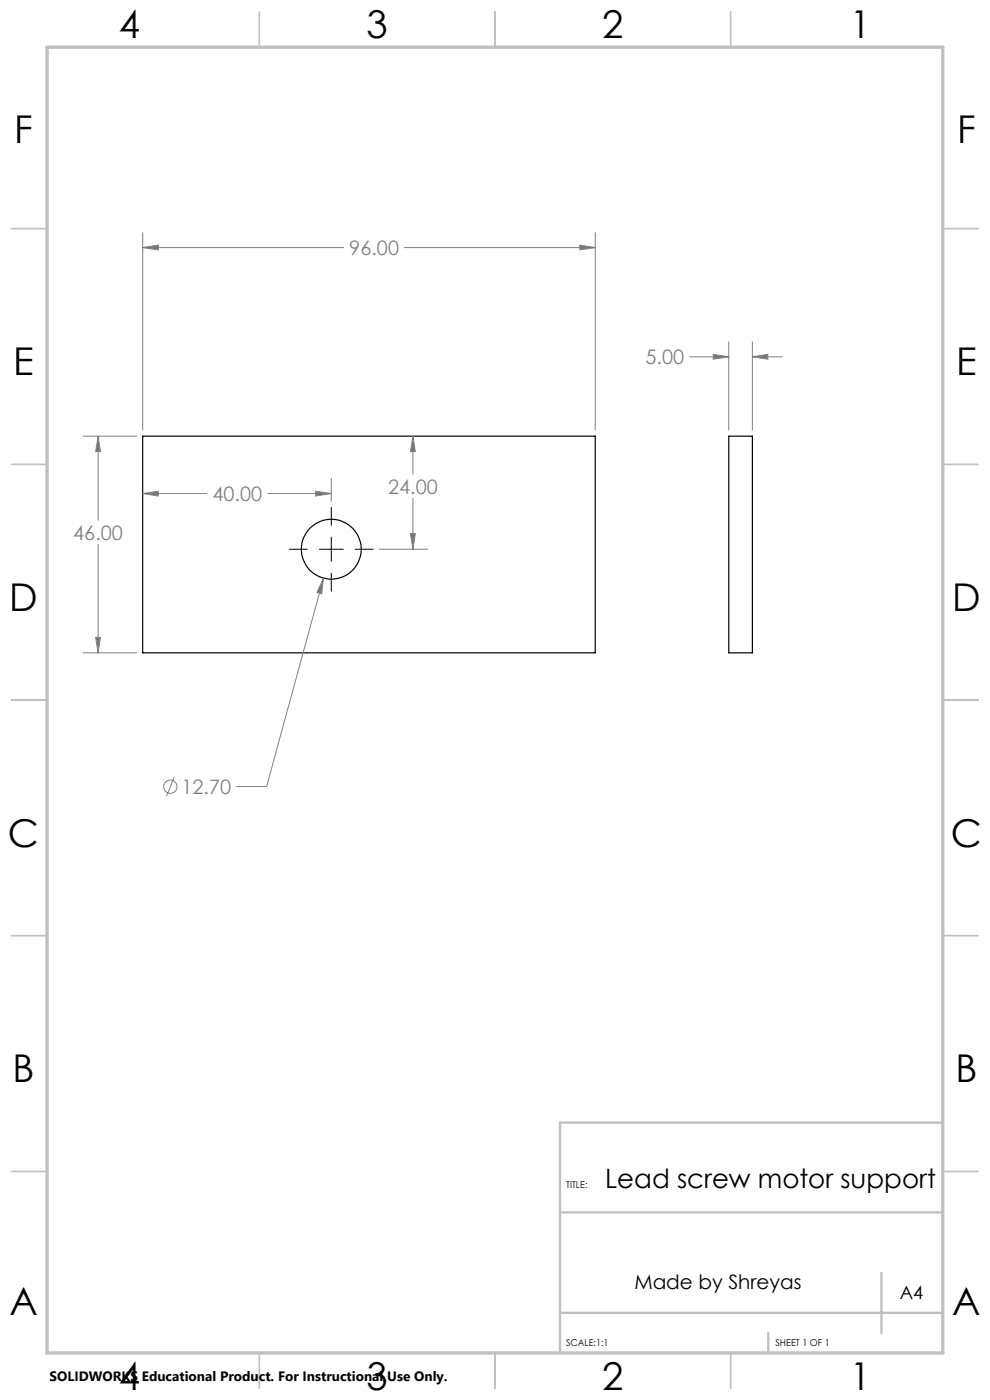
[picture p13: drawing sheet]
<svg xmlns="http://www.w3.org/2000/svg" width="210mm" height="297mm" viewBox="0 0 210 297" stroke-linecap="round" stroke-linejoin="round" font-family="sans-serif">
<defs><g id="words">
<g font-size="8.1">
<text x="25.2" y="8">4</text>
<text x="77.7" y="8">3</text>
<text x="127.7" y="8">2</text>
<text x="180.2" y="8">1</text>
<text x="3" y="30.4">F</text>
<text x="203" y="30.4">F</text>
<text x="2.8" y="79.6">E</text>
<text x="202.8" y="79.6">E</text>
<text x="2" y="129.6">D</text>
<text x="202" y="129.6">D</text>
<text x="1.7" y="179.6">C</text>
<text x="201.7" y="179.6">C</text>
<text x="2.7" y="229.6">B</text>
<text x="202.7" y="229.6">B</text>
<text x="2" y="278.9">A</text>
<text x="202" y="278.9">A</text>
<text x="25.2" y="295">4</text>
<text x="77.7" y="295">3</text>
<text x="127.7" y="295">2</text>
<text x="180.2" y="295">1</text>
</g>
<text font-size="5.6" x="128.4" y="252">Lead screw motor support</text>
<g font-size="4.2" fill="#808080">
<text x="74.1" y="54.1">96.00</text>
<text x="136.9" y="77.3">5.00</text>
<text x="45.1" y="106.3">40.00</text>
<text x="82.3" y="104.8">24.00</text>
<text x="15.5" y="114.5">46.00</text>
<text x="38.5" y="168.4">12.70</text>
</g>
<text font-size="4.2" x="134.6" y="273.4">Made by Shreyas</text>
<text font-size="3.9" x="190.9" y="275.5">A4</text>
<text font-size="2.9" x="10.5" y="292.9">SOLIDWORKS Educational Product. For Instructional Use Only.</text>
<g font-size="2">
<text x="120.1" y="251.9">TITLE:</text>
<text x="120.1" y="285.6">SCALE:1:1</text>
<text x="164.5" y="285.6">SHEET 1 OF 1</text>
</g>
</g></defs>
<g fill="none" stroke="#000" stroke-width=".25">
<path d="M30.3 92.5h96v46h-96zM154.6 92.5h5v46h-5z"/>
<circle cx="70.3" cy="116.5" r="6.3"/>
</g>
<g fill="none" stroke="#808080" stroke-width=".21">
<path d="M30.3 52.5l3.3-.5v1zM30.3 49.4v41.9M30.3 52.5h42.6M85.8 52.5h40.5M123 52l3.3 .5-3.3 .5zM126.3 49.4v41.9M146.3 75.7h8.3M151.3 75.2l3.3 .5-3.3 .5zM154.6 72.5v18.8M159.6 75.7l3.3-.5v1zM159.6 72.5v18.8M159.6 75.7h6.3"/>
<path d="M17.6 92.5h11.4M20.8 92.5l.5 3.3h-1zM20.8 92.5v17.9M87.6 92.5l.5 3.3h-1zM87.6 92.5v8.1M20.8 115.5v23M30.3 104.7l3.3-.5v1zM30.3 104.7h13.6M56.8 104.7h13.5M67 104.2l3.3 .5-3.3 .5zM70.3 101.5v4.9M80.4 116.5h10.4"/>
<path d="M87.1 113.2h1l-.5 3.3zM87.6 105.7v10.8M17.6 138.5h11.4M20.3 135.2h1l-.5 3.3zM68.6 122.7l-.4 3.3-1-.3zM68.6 122.7l-12 44.2h-6.4M36.9 164.9l-1.6 4"/>
<circle cx="36.1" cy="166.9" r="1.4"/>
</g>
<path d="M61.4 116.5h3.8M67.7 116.5h5.1M70.3 107.6v3.8M70.3 114v5.1M75.4 116.5h3.8M70.3 121.6v3.8" fill="none" stroke="#000" stroke-width=".21"/>
<g fill="none" stroke="#c0c0c0" stroke-width=".35">
<path d="M55 2.5v7.5M105 2.5v7.5M155 2.5v7.5M2.5 48.5h7.5M200 48.5h7.5M2.5 98.5h7.5M200 98.5h7.5M2.5 148.5h7.5M200 148.5h7.5M2.5 198.5h7.5M200 198.5h7.5M2.5 248.5h7.5"/>
<path d="M200 248.5h7.5M55 287v7.5M105 287v7.5M155 287v7.5"/>
</g>
<path d="M200 238.2h-81.2v48.8M118.8 257.2h81.2M118.8 278.5h81.2M187 270v12.8M163 282.8v4.2" fill="none" stroke="#c0c0c0" stroke-width=".5"/>
<path d="M10 10h190v277h-190z" fill="none" stroke="#c0c0c0" stroke-width=".7"/>
<path d="M123 52l3.3 .5-3.3 .5zM30.3 52.5l3.3-.5v1zM20.8 92.5l.5 3.3h-1zM20.3 135.2h1l-.5 3.3zM68.6 122.7l-1.4 3 1 .3zM87.1 113.2h1l-.5 3.3zM87.6 92.5l.5 3.3h-1zM67 104.2l3.3 .5-3.3 .5zM30.3 104.7l3.3-.5v1zM151.3 75.2l3.3 .5-3.3 .5zM159.6 75.7l3.3-.5v1z" fill="#808080"/>
<use href="#words"/>
</svg>
